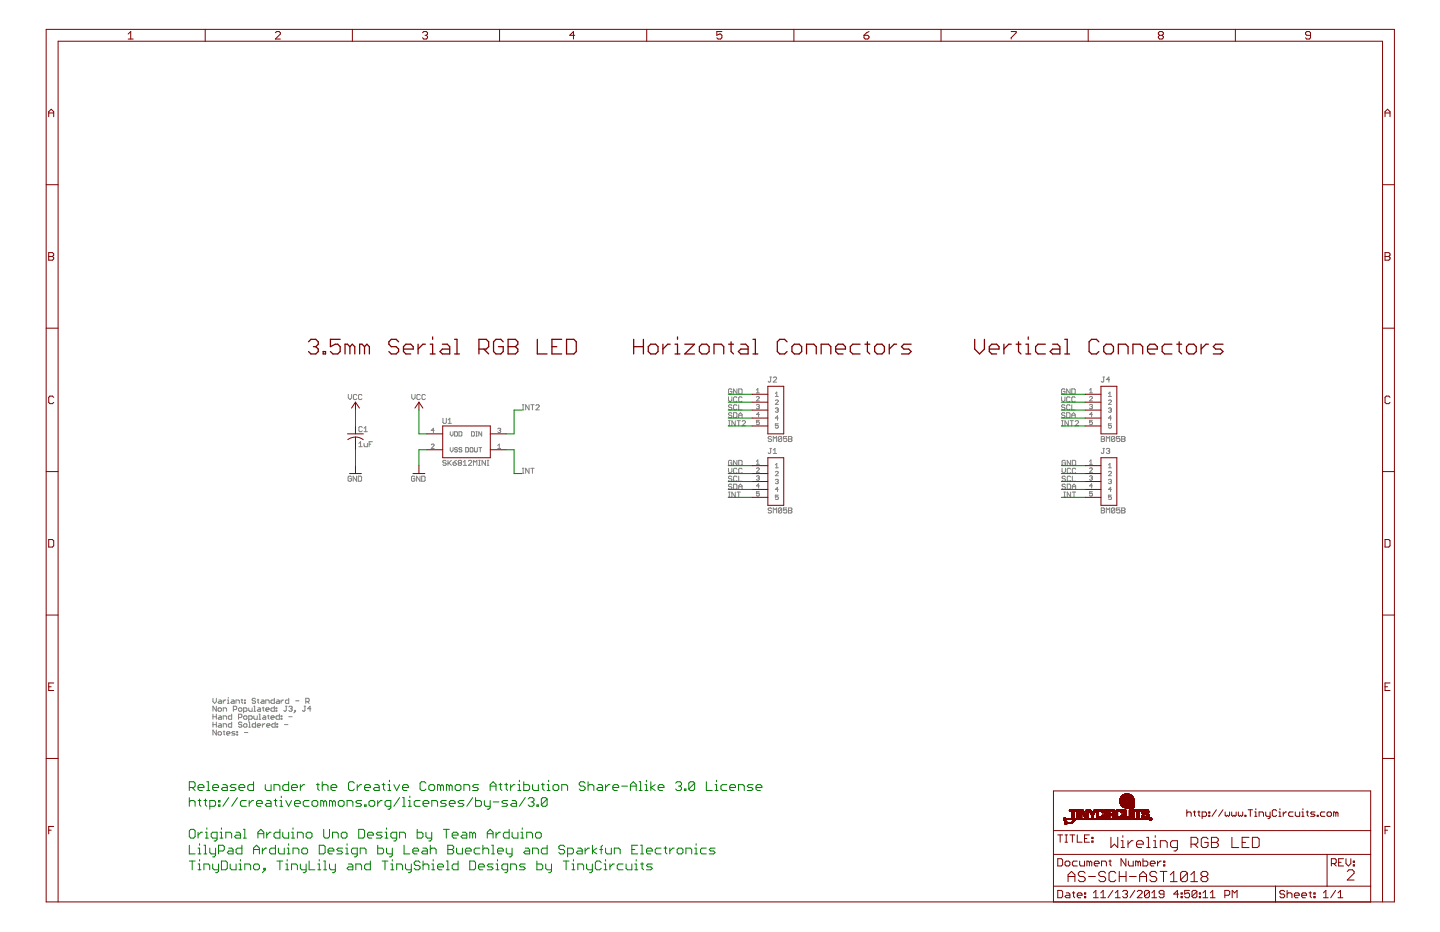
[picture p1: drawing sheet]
<svg xmlns="http://www.w3.org/2000/svg" width="432mm" height="279mm" viewBox="0 0 432 279" stroke-linecap="round" stroke-linejoin="round" font-family="sans-serif">
<g fill="none" stroke="#808080" stroke-width=".3">
<path d="M104.4 118.3v1l.5 .5 .6-.5v-1M107 118.5l-.3-.2h-.5l-.2 .2v1l.2 .3h.5l.3-.3M108.5 118.5l-.2-.2h-.5l-.3 .2v1l.3 .3h.5l.2-.3M123.5 118.3v1l.5 .5 .5-.5v-1M126 118.5l-.2-.2h-.5l-.3 .2v1l.3 .3h.5l.2-.3M127.6 118.5l-.3-.2h-.5l-.3 .2v1l.3 .3h.5l.3-.3M218.4 119v1l.5 .5 .6-.5v-1M219.5 116.8l-.3-.2h-.5l-.3 .2v1.1l.3 .2h.5l.3-.2v-.6h-.6M221 116.6v1.5l-1-1.5v1.5M221 119.2l-.3-.2h-.5l-.2 .2v1l.2 .3h.5l.3-.3M221.5 116.6h.8l.2 .2v1.1l-.2 .2h-.8zM222.5 119.2l-.2-.2h-.5l-.3 .2v1l.3 .3h.5l.2-.3"/>
<path d="M226.8 116.9l.4-.4v1.3M226.8 119.1l.2-.2 .7 .2-.9 1.1h.9M226.8 117.8h.9M230.8 113h.6M231.1 113v1.3l-.3 .3-.5-.3M231.9 113.3l.2-.3h.5l.3 .3v.2l-1 1.1h1M232.5 118l.4-.5v1.4M232.5 118.9h.9M318.3 119v1l.5 .5 .5-.5v-1M319.3 116.8l-.2-.2h-.5l-.3 .2v1.1l.3 .2h.5l.2-.2v-.6h-.5M320.9 116.6v1.5l-1.1-1.5v1.5M320.9 119.2l-.3-.2h-.5l-.3 .2v1l.3 .3h.5l.3-.3"/>
<path d="M321.4 116.6h.8l.2 .2v1.1l-.2 .2h-.8zM322.4 119.2l-.2-.2h-.6l-.2 .2v1l.2 .3h.6l.2-.3M326.7 117.8h.9M326.7 119.1l.2-.2 .7 .2-.9 1.1h.9M326.7 116.9l.4-.4v1.3M330.7 113h.5M331 113v1.3l-.3 .3-.5-.3M332.4 118.9h.9M332.4 118l.4-.5v1.4M332.8 113.8h-1.1l.8-.8v1.6M107.6 132.9l.5-.5v1.5M107.6 133.9h1"/>
<path d="M108.6 128.1l-.2-.2h-.5l-.3 .2v1.1l.3 .2h.5l.2-.2M109.2 132.9v.8l.2 .2h.8v-1M109.2 129.4h1M109.2 128.4l.5-.5v1.5M110.7 133.2h.5M111.7 132.4h-1v1.5M129.3 133.3l.2-.2 .7 .2-.9 1.2h.9M130.2 129h-.9l.7-.6v1.3M132.8 125.4v1.3l.3 .2h.5l.2-.2v-1.3M133.8 138.3l-.3-.3h-.5l-.2 .5 .2 .3h.5l.3 .5-.3 .2-.7-.2M134.3 138v1.5M134.4 126.9h1"/>
<path d="M134.4 125.9l.5-.5v1.5M134.6 138.8l.7 .7M135 129.4v.9l.4 .4 .5-.4v-.9M135 134.2v.8l.4 .5 .5-.5v-.8M135.3 138l-1 1M135.8 138.8h.8l.3 .5-.8 .2-.3-.2zM136.3 129.4h.7l.2 .2v.9l-.2 .2h-.7zM136.9 138l-1.1 .8M137.2 134.4l-.7-.2-.2 .4 .7 .2 .2 .5-.2 .2-.7-.2M137.6 129.4h.7l.2 .2v.9l-.2 .2h-.7zM137.6 138.8l-.2-.3 .2-.5h.6l.2 .3-.2 .5M137.6 138.8h.6"/>
<path d="M137.6 138.8l-.2 .2 .2 .5 .8-.2-.2-.5M138.5 134.4l-.7-.2-.2 .4 .7 .2 .2 .5-.2 .2-.7-.2M138.9 139.5h1M138.9 138.5l.5-.5v1.5M139.6 134.2h.7l.2 .2v.9l-.2 .2h-.7zM140.4 138.3l.3-.3h.5l.3 .3v.2l-1.1 1h1.1M141.2 134.2l.6 .2v.9l-.2 .2-.7-.2v-.9zM141.4 129.4h.6l.3 .2v.9l-.3 .2h-.6zM142 139.5v-1.5l.5 .5 .5-.5v1.5M142.3 134.2v1.1l.2 .2 .6-.2v-1.1M142.7 130.7h.4M142.7 129.4h.4"/>
<path d="M142.9 129.4v1.3M143.5 138h.5M143.5 139.5h.5M143.6 134.2h.8M143.8 138v1.5M144 134.2v1.3M144.4 129.4v1.3l-.8-1.3v1.3M145.6 138v1.5l-1.1-1.5v1.5M146.1 138h.5M146.1 139.5h.5M146.3 138v1.5M149.3 128.6l.6-.2 .2 .2-.2 .4"/>
<path d="M149.3 134.5h.8M149.3 133.6l.4-.5v1.4M149.7 129h.2M149.9 129l.2 .2-.2 .5-.6-.2M156.6 121.3h.5M156.6 122.9h.5M156.9 121.3v1.6M158.6 121.3v1.6l-1-1.6v1.6M159.2 121.3h1M159.7 121.3v1.6M160.7 121.6l.3-.3h.5l.2 .3v.3l-1 1h1M218.4 127.6h.5"/>
<path d="M218.4 126.1h.5M218.7 126.1v1.5M219.5 138.3l-.3-.3h-.5l-.3 .3v1l.3 .2 .8-.2v-.5h-.6M219.5 121.6l-.3-.3h-.5l-.3 .6 .3 .2h.5l.3 .5-.3 .3h-.5l-.3-.3M219.5 124l-.3-.3h-.5l-.3 .5 .3 .3h.5l.3 .5-.3 .2h-.5l-.3-.2M220 123.7h.7l.3 .3v1l-.3 .2h-.7zM220.5 126.1v1.5l-1-1.5v1.5M221 121.6l-.3-.3h-.5l-.2 .3v1l.2 .3h.5l.3-.3M221 138v1.5l-1-1.5v1.5M221 126.1h1M221.5 138h.8l.2 .3v1l-.2 .2h-.8zM221.5 121.3v1.6h1"/>
<path d="M221.5 125.2v-1l.5-.5 .5 .5v1M221.5 126.1v1.5M221.5 124.5h1M222.5 126.4l.3-.3h.5l.2 .3v.2l-1 1h1M226.8 138.3l.4-.4v1.3M226.8 139.2h.9M226.8 121.5l.7-.3 .2 .3-.2 .4M227.2 121.9h.3M227.5 121.9l.2 .2-.2 .5-.7-.3M227.7 126h-.9v.7l.7-.3 .2 .7-.2 .2-.7-.2M227.7 124.3h-.9l.7-.7v1.3M230.8 134.4h.6"/>
<path d="M231.1 134.4v1.3l-.3 .3-.5-.3M231.4 131.1l-.3-.2h-.5l-.3 .5 .3 .2h.5l.3 .5-.3 .3h-.5l-.3-.3M231.9 132.4v-1.5l.5 .5 .5-.5v1.5M231.9 136h1M231.9 134.9l.5-.5v1.6M232.5 120.1l.2-.2 .7 .2-.9 1.1h.9M232.5 122.5l.7-.2 .2 .2-.2 .4M232.5 139.4l.4-.5v1.4M232.9 122.9h.3M233.2 122.9l.2 .3-.2 .4-.7-.2M233.4 127h-.9v.7l.4-.2 .5 .2-.2 .7-.7-.3M233.4 125.3h-.9l.7-.6v1.3"/>
<path d="M234.4 131.1l-.3-.2h-.5l-.2 .2v1M234.4 131.1v1l-.3 .3h-.5l-.2-.3M234.4 131.1l-1 1M235.9 130.9h-1v.7l.5-.2 .5 .2v.5l-.2 .3h-.5l-.3-.3M236.5 130.9h.7l.3 .2-.3 .5 .3 .5-.3 .3h-.7zM236.5 131.6h.7M318.3 127.6h.5M318.3 126.1h.5M318.6 126.1v1.5M319.3 121.6l-.2-.3h-.5l-.3 .6 .3 .2h.5l.2 .5-.2 .3h-.5l-.3-.3M319.3 124l-.2-.3h-.5l-.3 .3 .3 .5h.5l.2 .2-.2 .5h-.5l-.3-.2M319.5 138.3l-.3-.3h-.5l-.2 .3v1l.7 .2 .3-.2v-.5h-.5"/>
<path d="M319.8 123.7h.8l.3 .3v1l-.3 .2h-.8zM320.4 126.1v1.5l-1.1-1.5v1.5M320.9 121.6l-.3-.3h-.5l-.3 .3v1l.3 .3h.5l.3-.3M320.9 126.1h1M321 138v1.5l-1-1.5v1.5M321.4 126.1v1.5M321.4 121.3v1.6h1M321.4 125.2v-1l.5-.5 .5 .5v1M321.4 124.5h1M321.5 138h.8l.3 .3v1l-.3 .2h-.8zM322.4 126.4l.3-.3h.5l.2 .3v.2l-1 1h1M326.7 139.2h.9"/>
<path d="M326.7 121.5l.6-.3 .3 .3-.3 .4M326.7 138.3l.4-.4v1.3M327.1 121.9h.2M327.3 121.9l.3 .2-.3 .5-.6-.3M327.6 126h-.9v.7l.4-.3 .5 .3-.3 .6-.6-.2M327.6 124.3h-.9l.6-.7v1.3M330.2 130.9h.8l.2 .2-.2 .5 .2 .5-.2 .3h-.8zM330.2 131.6h.8M330.7 134.4h.5M331 134.4v1.3l-.3 .3-.5-.3M331.7 132.4v-1.5l.6 .5 .5-.5v1.5M331.7 134.7l.3-.3h.5l.3 .3-.3 .5"/>
<path d="M332.3 135.2h.2M332.4 120.1l.2-.2 .7 .2-.9 1.1h.9M332.4 122.5l.6-.2 .3 .2-.3 .4M332.4 139.4l.4-.5v1.4M332.5 135.2l.3 .2-.3 .6h-.5l-.3-.3M332.8 122.9h.2M333 122.9l.3 .3-.3 .4-.6-.2M333.3 127h-.9v.7l.6-.2 .3 .6-.3 .3-.6-.3M333.3 125.3h-.9l.6-.6v1.3M334.3 131.1l-.3-.2h-.5l-.2 .2v1M334.3 131.1v1l-.3 .3h-.5l-.2-.3M334.3 131.1l-1 1"/>
<path d="M335.8 130.9h-1v.7l.5-.2 .5 .2v.5l-.2 .3h-.5l-.3-.3M336.3 130.9h.8l.3 .2-.3 .5 .3 .5-.3 .3h-.8zM336.3 131.6h.8M105.4 143l-.3-.3h-.5l-.2 .3v1l.2 .3h.5l.3-.3v-.5h-.5M106.9 142.7v1.6l-1-1.6v1.6M107.4 142.7h.8l.2 .3v1l-.2 .3h-.8zM124.4 143l-.3-.3h-.5l-.2 .3v1l.2 .3h.5l.3-.3v-.5h-.5M125.9 142.7v1.6l-1-1.6v1.6M126.4 142.7h.8l.3 .3v1l-.3 .3h-.8zM156.6 140.4h.5M156.6 141.9h.5M156.9 140.4v1.5"/>
<path d="M158.6 140.4v1.5l-1-1.5v1.5M159.2 140.4h1M159.7 140.4v1.5M218.4 140.4v1l.5 .5 .6-.5v-1M218.4 149h.5M218.4 147.5h.5M218.7 147.5v1.5M219.5 143l-.3-.3h-.5l-.3 .6 .3 .2h.5l.3 .5-.3 .3h-.5l-.3-.3M219.5 145.4l-.3-.3h-.5l-.3 .5 .3 .3h.5l.3 .5-.3 .3h-.5l-.3-.3M220 145.1h.7l.3 .3v1l-.3 .3h-.7zM220.5 147.5v1.5l-1-1.5v1.5M221 143l-.3-.3h-.5l-.2 .3v1l.2 .3h.5l.3-.3"/>
<path d="M221 140.6l-.3-.2h-.5l-.2 .2v1l.2 .3h.5l.3-.3M221 147.5h1M221.5 142.7v1.6h1M221.5 146.7v-1.1l.5-.5 .5 .5v1.1M221.5 147.5v1.5M221.5 145.9h1M222.5 140.6l-.2-.2h-.5l-.3 .2v1l.3 .3h.5l.2-.3M226.8 140.5l.2-.2 .7 .2-.9 1.1h.9M226.8 142.9l.7-.3 .2 .3-.2 .4M227.2 143.3h.3M227.5 143.3l.2 .2-.2 .5-.7-.3M227.7 147.4h-.9v.7l.7-.3 .2 .7-.2 .2-.7-.2"/>
<path d="M227.7 145.7h-.9l.7-.7v1.3M231.4 152.5l-.3-.2h-.5l-.3 .5 .3 .2h.5l.3 .5-.3 .3h-.5l-.3-.3M231.9 153.8v-1.5l.5 .5 .5-.5v1.5M232.5 141.5l.2-.2 .7 .2-.9 1.1h.9M232.5 143.9l.7-.2 .2 .2-.2 .5M232.5 140.3h.9M232.9 144.4h.3M233.2 144.4l.2 .2-.2 .4-.7-.2M233.4 148.4h-.9v.7l.4-.2 .5 .2-.2 .7-.7-.3M233.4 146.7h-.9l.7-.6v1.3M234.4 152.5l-.3-.2h-.5l-.2 .2v1M234.4 152.5v1l-.3 .3h-.5l-.2-.3"/>
<path d="M234.4 152.5l-1 1M235.9 152.3h-1v.7l.5-.2 .5 .2v.5l-.2 .3h-.5l-.3-.3M236.5 152.3h.7l.3 .2-.3 .5 .3 .5-.3 .3h-.7zM236.5 153h.7M318.5 140.4v1l.5 .5 .5-.5v-1M319 149h.5M319 147.5h.5M319.2 147.5v1.5M319.5 143l-.3-.3h-.5l-.2 .6 .2 .2h.5l.3 .5-.3 .3h-.5l-.2-.3M319.5 145.4l-.3-.3h-.5l-.2 .5 .2 .3h.5l.3 .5-.3 .3h-.5l-.2-.3M320 145.1h.8l.2 .3v1l-.2 .3h-.8zM321 143l-.2-.3h-.5l-.3 .3v1l.3 .3h.5l.2-.3"/>
<path d="M321 140.6l-.2-.2h-.5l-.3 .2v1l.3 .3h.5l.2-.3M321 147.5v1.5l-1-1.5v1.5M321.5 142.7v1.6h1.1M321.5 146.7v-1.1l.6-.5 .5 .5v1.1M321.5 145.9h1.1M321.5 147.5h1.1M322.1 147.5v1.5M322.6 140.6l-.3-.2h-.5l-.3 .2v1l.3 .3h.5l.3-.3M326.7 142.9l.6-.3 .3 .3-.3 .4M326.7 140.5l.2-.2 .7 .2-.9 1.1h.9M327.1 143.3h.2M327.3 143.3l.3 .2-.3 .5-.6-.3"/>
<path d="M327.6 145.7h-.9l.6-.7v1.3M327.6 147.4h-.9v.7l.4-.3 .5 .3-.3 .6-.6-.2M330.2 152.3h.8l.2 .2-.2 .5 .2 .5-.2 .3h-.8zM330.2 153h.8M331.7 153.8v-1.5l.6 .5 .5-.5v1.5M332.4 141.5l.2-.2 .7 .2-.9 1.1h.9M332.4 143.9l.6-.2 .3 .2-.3 .5M332.4 140.3h.9M332.8 144.4h.2M333 144.4l.3 .2-.3 .4-.6-.2M333.3 148.4h-.9v.7l.6-.2 .3 .6-.3 .3-.6-.3M333.3 146.7h-.9l.6-.6v1.3"/>
<path d="M334.3 152.5l-.3-.2h-.5l-.2 .2v1M334.3 152.5v1l-.3 .3h-.5l-.2-.3M334.3 152.5l-1 1M335.8 152.3h-1v.7l.5-.2 .5 .2v.5l-.2 .3h-.5l-.3-.3M336.3 152.3h.8l.3 .2-.3 .5 .3 .5-.3 .3h-.8zM336.3 153h.8M63.9 209.3v1.1l.5 .5 .5-.5v-1.1M63.9 214.1v1.5M63.9 216.5v1.5M63.9 214.9h1M63.9 217.2h1M64.9 211.7v1.5l-1-1.5v1.5"/>
<path d="M64.9 218.8v1.6l-1-1.6v1.6M64.9 214.1v1.5M64.9 216.5v1.5M65.4 212.5l.2-.3h.5l.3 .3v.5l-.3 .2h-.5l-.2-.2zM65.6 209.8h.5l.3 .3v.8h-.8l-.2-.3 .2-.2h.8M65.6 214.6h.5l.3 .3v.7h-.8l-.2-.2 .2-.3h.8M65.6 217h.5l.3 .2v.8h-.8l-.2-.3 .2-.2h.8M65.6 219.4h.5l.3 .2v.5l-.3 .3h-.5l-.2-.3v-.5zM66.9 213.2v-1h.8l.2 .3v.7M66.9 209.8v1.1M66.9 215.6v-1h.8l.2 .3v.7M66.9 218v-1h.8l.2 .2v.8"/>
<path d="M66.9 219.4h.5M67.2 219.1v1l.2 .3M67.7 209.8l-.8 .6M67.9 219.9h1.1l-.3-.5h-.5l-.3 .2v.5l.3 .3h.5M68.2 209.8h.3v1.1M68.2 210.9h.5M68.5 209.1v.2M69.5 214.1v1.5h-.8l-.2-.2v-.5l.2-.3h.8M69.5 216.5v1.5h-.8l-.2-.3v-.5l.2-.2h.8M69.5 209.8h.5l.2 .3v.8h-.7l-.3-.3 .3-.2h.7M70 212.7h.7l.3-.2v-.5l-.3-.3h-.7v1.5M70.5 219.4h-.8l-.2 .2 .2 .3h.5l.3 .2-.3 .3h-.7"/>
<path d="M70.8 210.9v-1.1h.7l.3 .3v.8M71 219.4h.3v.2h-.3zM71.5 212.5l.3-.3h.5l.2 .3v.5l-.2 .2h-.5l-.3-.2zM71.5 215.1h.8l.2-.2v-.5l-.2-.3h-.8v1.5M72.3 209.8h.5M72.5 209.6v1l.3 .3M72.5 216.7l-.2-.2h-.5l-.3 .5 .3 .2h.5l.2 .5-.2 .3h-.5l-.3-.3M73 213.2h.8l.3-.2v-.5l-.3-.3h-.8v1.5M73 214.9l.3-.3h.5l.3 .3v.5l-.3 .2h-.5l-.3-.2zM73.3 217h.5l.3 .2v.5l-.3 .3h-.5l-.3-.3v-.5zM73.3 209.8h.3v.3h-.3zM73.3 210.6h.3v.3h-.3z"/>
<path d="M73.3 219.6h1M74.6 212.2v.8l.2 .2h.8v-1M74.6 215.6h.8l.2-.2v-.5l-.2-.3h-.8v1.5M74.6 218h.5M74.6 216.5h.2v1.5M76.1 213.2h.5M76.1 211.7h.3v1.5M76.1 214.6v.8l.3 .2h.7v-1M76.6 209.6l-.2-.3h-.5l-.3 .3 .3 .5h.5l.2 .3-.2 .5h-.5l-.3-.3M76.6 216.5v1.5h-.7l-.3-.3v-.5l.3-.2h.7M77.1 217.5h1l-.2-.5h-.5l-.3 .2v.5l.3 .3h.5M77.1 209.8h.5"/>
<path d="M77.4 212.2h.5l.2 .3v.7h-.7l-.3-.2 .3-.3h.7M77.4 209.6v1l.2 .3M77.7 215.6h.5M77.7 214.1h.2v1.5M78.4 209.8h.5l.3 .3v.8h-.8l-.2-.3 .2-.2h.8M78.7 212.2h.5M78.7 217v1M78.9 212v1l.3 .2M78.9 214.6h.5l.3 .3v.7h-.8l-.2-.2 .2-.3h.8M79.4 217l-.7 .5M79.7 212.7h1l-.2-.5h-.6l-.2 .3v.5l.2 .2h.6M79.7 210.9v-1.1h.8l.2 .3v.8"/>
<path d="M79.9 217.5h1.1l-.3-.5h-.5l-.3 .2v.5l.3 .3h.5M80.2 214.6h.5M80.5 214.4v1l.2 .2M81.2 215.1h1.1l-.3-.5h-.5l-.3 .3v.5l.3 .2h.5M82.3 211.7v1.5h-.8l-.3-.2v-.5l.3-.3h.8M82.3 209.3v1.6h-.8l-.3-.3v-.5l.3-.3h.8M82.5 216.5v1.5h-.8l-.2-.3v-.5l.2-.2h.8M82.8 213h.2v.2h-.2zM82.8 212.2h.2v.3h-.2zM83 217h.3v.2h-.3zM83 217.7h.3v.3h-.3zM83 209.8h.5l.3 .3v.8h-.8l-.2-.3 .2-.2h.8"/>
<path d="M83.8 214.1v1.5h-.8l-.2-.2v-.5l.2-.3h.8M84.3 214.6h.2v.3h-.2zM84.3 215.4h.2v.2h-.2zM84.3 209.8v1.1M85 209.8l-.7 .6M85.3 217.2h1M85.6 211.7h.5M85.8 211.7v1.3l-.2 .2-.5-.2M86.6 212l.2-.3h.6l.2 .3-.2 .5M86.6 214.9h1M86.6 209.3v1.6h-.8l-.2-.3v-.5l.2-.3h.8M87.1 212.5h.3"/>
<path d="M87.4 212.5l.2 .2-.2 .5h-.6l-.2-.2M88.4 213h.2v.2h-.2zM88.6 213.2l-.5 .5M88.6 210.1h1.1M91.2 211.7h.5M91.4 211.7v1.3l-.2 .2-.5-.2M91.7 210.4h.8l.2-.3v-.5l-.2-.3h-.8v1.6M92.2 210.4l.5 .5M93.2 212.5h-1l.8-.8v1.5M71 220.1h.3v.3h-.3z"/>
</g>
<g fill="none" stroke="#800000" stroke-width=".3">
<path d="M13.8 8.8h404.3v261.6h-404.3zM38.4 10.2l.8-.7v2.2M38.4 11.7h1.5M61.5 8.8v3.6M82.6 9.8l.4-.3h.7l.4 .3v.4l-1.5 1.5h1.5M105.7 8.8v3.6M126.7 9.8l.4-.3h.7l.4 .3v.4l-.4 .4M127.4 10.6h.4M127.8 10.6l.4 .4v.3l-.4 .4h-.7l-.4-.4M149.8 8.8v3.6M172.3 10.6h-1.5l1.2-1.1v2.2M193.9 8.8v3.6"/>
<path d="M216.5 9.5h-1.6v1.1l.8-.4h.4l.4 .4v.7l-.4 .4h-.8l-.4-.4M238.1 8.8v3.6M259.1 10.6h1.1l.4 .4v.3l-.4 .4h-.7l-.4-.4zM260.6 9.5l-.8 .3-.7 .8M282.2 8.8v3.6M303.2 9.5h1.5v.3l-1.5 1.5v.4M326.3 8.8v3.6M347.7 10.6l-.4 .4v.3l.4 .4h.8l.3-.4v-.3l-.3-.4M347.7 10.6l-.4-.4v-.4l.4-.3h.8l.3 .3v.4l-.3 .4M347.7 10.6h.8M370.4 8.8v3.6M393 10.6h-1.2l-.3-.4v-.4l.3-.3h.8l.4 .3v1.5l-.4 .4h-.8l-.3-.4"/>
<path d="M14.6 35v-1.5l.7-.8 .8 .8v1.5M14.6 33.9h1.5M415.3 33.9h1.5M415.3 35v-1.5l.8-.8 .7 .8v1.5M13.8 55.4h3.6M414.6 55.4h3.5M14.6 75.7h1.1l.4 .4v.4l-.4 .4 .4 .3v.4l-.4 .4h-1.1zM14.6 76.9h1.1M415.3 75.7h1.2l.3 .4v.4l-.3 .4 .3 .3v.4l-.3 .4h-1.2zM415.3 76.9h1.2M13.8 98.4h3.6M414.6 98.4h3.5"/>
<path d="M16.1 119.1l-.4-.4h-.7l-.4 .4v1.5l.4 .4h.7l.4-.4M225.5 118.2h4.8M230.3 115.8h4.7v14.3h-4.7zM325.4 118.2h4.7M330.1 115.8h4.8v14.3h-4.8zM416.8 119.1l-.3-.4h-.8l-.4 .4v1.5l.4 .4h.8l.3-.4M104.2 130.1h4.8M106.6 131l1 .1 1.3 .7M106.6 131l-1.5 .3-.8 .5M106.6 120.6v2.3M106.6 127.7v2.4M106.6 131v3.8"/>
<path d="M106.6 139.6v2.4M106.6 120.6l1.2 1.7M106.6 120.6l-1.2 1.7M125.6 120.6l1.2 1.7M125.6 120.6l-1.2 1.7M125.6 120.6v2.3M125.6 139.6v2.4M128 130.1h4.8M128 134.8h4.8M132.8 127.7h14.2v9.5h-14.2zM147 130.1h4.8M147 134.8h4.8"/>
<path d="M225.5 139.6h4.8M225.5 127.7h4.8M225.5 120.6h4.8M225.5 122.9h4.8M225.5 125.3h4.8M230.3 137.2h4.7v14.3h-4.7zM325.4 139.6h4.7M325.4 127.7h4.7M325.4 120.6h4.7M325.4 122.9h4.7M325.4 125.3h4.7M330.1 137.2h4.8v14.3h-4.8z"/>
<path d="M13.8 141.4h3.6M104.8 142h3.6M123.8 142h3.6M225.5 142h4.8M225.5 144.4h4.8M225.5 146.7h4.8M225.5 149.1h4.8M325.4 142h4.7M325.4 144.4h4.7M325.4 146.7h4.7M325.4 149.1h4.7M414.6 141.4h3.5"/>
<path d="M14.6 161.8h1.1l.4 .3v1.5l-.4 .4h-1.1zM415.3 161.8h1.2l.3 .3v1.5l-.3 .4h-1.2zM13.8 184.4h3.6M414.6 184.4h3.5M14.6 205.9h.7M16.1 204.7h-1.5v2.3h1.5M415.3 205.9h.8M416.8 204.7h-1.5v2.3h1.5M13.8 227.4h3.6M335.8 239.8h3.3M335.8 239.6l3.3 .1M335.9 239.6h3.2"/>
<path d="M335.9 239.5h3.1M335.9 239.5h3M335.9 239.4h2.9M335.9 239.3h2.8M336 239.2h2.7M336 239.2h2.6M336 239.1h2.5M336.1 239h2M336.1 239h1.9M336.2 238.8h1.7M336.3 238.8h1.6M336.3 238.7h1.6"/>
<path d="M336.4 238.6h1.5M336.8 238.3h2.3M336.9 238.3h2.1M337 238.2h1.9M337.2 238.1h1.5M337.7 238h.6M337.7 239.9l-1.9 .1M337.8 239.9h-2M337.9 240h.1M337.9 238.5l-1.4 .1M337.9 238.4l-1.3 .1M338 238.7h.4"/>
<path d="M338 238.6h.4M338 238.4h-1.4M338.1 239.9h1.1M338.1 238.8h.2M338.1 238.6h.2M338.2 239.9h1M338.4 238.4h.8M338.5 238.4l.8 .1M338.5 238.5l.9 .1M338.6 238.8h1M338.6 238.9l1.1 .1M338.6 238.7h.9"/>
<path d="M338.6 238.6h.8M338.7 239h1M338.7 239l1.1 .1M338.8 239.1l1.1 .1M338.9 239.2h1M339 239.3h.9M339 239.3l.9 .1M339.1 239.4h.9M339.2 239.8h-3.4M339.2 239.5h.8M339.3 239.6h.7M339.3 239.6l.7 .1"/>
<path d="M339.3 239.9h.8M339.3 239.8h.7M339.3 239.7h.7M414.6 227.4h3.5M14.6 248.9h.7M16.1 247.8h-1.5v2.2M315.9 256.1h95.1M315.9 249h95.1M317.2 257.4h1.1l.3 .4v1.4l-.3 .4h-1.1zM317.2 250.3h1.4M317.9 250.3v2.2M318.9 245.6l.2 .1"/>
<path d="M318.9 245.6h.2M318.9 245.7h.3M318.9 245.8h.7M319 245.3h.6M319 245.9h.6M319.1 245.9h.4M319.1 245.5h-.2M319.2 245.2h.2M319.2 245.4l-.3 .1M319.3 246.8l.3 .1M319.3 246.8h.2M319.3 246.7h.1"/>
<path d="M319.3 246.5h.7M319.3 246.9h.6M319.3 245.4l.4 .1M319.3 246.4h.6M319.4 258.5l.3-.4h.8l.3 .4v.7l-.3 .4h-.8l-.3-.4zM319.4 250.3h.7M319.4 252.5h.7M319.4 247h.5M319.4 246.4h.4M319.4 247.1h.4M319.4 245.5h25.4M319.5 246.6h-.2"/>
<path d="M319.5 245.7h25.3M319.5 245.6h25.3M319.6 246.5l-.3 .1M319.6 245.4h-.7M319.7 246.5l.3 .1M319.7 245.7h-.3M319.7 250.3v2.2M319.8 246.6h1.8M320 246.8l-.3 .1M320.7 243.1h2M320.7 243h2M320.7 242.9h2"/>
<path d="M320.7 242.8h2M320.7 243.2h2M320.7 242.8h1.9M320.8 250.3h1.5M321.4 243.2h.6M321.4 243.4h.6M321.4 244.7h.6M321.4 243.8h.6M321.4 244.4h.6M321.4 244.1h.6M321.4 246.8h-1.6M321.4 245.2h.6"/>
<path d="M321.4 245.1h.6M321.4 245h.6M321.4 244.9h.6M321.4 244.8h.6M321.4 244.6h.6M321.4 244.5h.6M321.4 244.3h.6M321.4 244.2h.6M321.4 244h.6M321.4 243.9h.6M321.4 243.7h.6M321.4 243.6h.6"/>
<path d="M321.4 243.5h.6M321.4 243.3h.6M321.5 246.7h-1.7M321.6 250.3v2.2M321.7 246.5l-.4 .1M321.7 246.5h-.3M321.8 246.4h-.3M321.9 246.3l-.3 .1M321.9 245.3h-.4M322 246.2l-.4 .1M322 246.2h-.3M322.1 246.1h-.3"/>
<path d="M322.2 246l-.3 .1M322.3 245.9l-.4 .1M322.3 245.9h-.3M322.4 245.8h-.3M322.5 245.7h-.3M322.9 243.4h.5M322.9 244.7h.5M322.9 243.8h.5M322.9 244.4h.5M322.9 244.1h.5M322.9 245.2h.5M322.9 245.1h.5"/>
<path d="M322.9 245h.5M322.9 244.9h.5M322.9 244.8h.5M322.9 244.6h.5M322.9 244.5h.5M322.9 244.3h.5M322.9 244.2h.5M322.9 244h.5M322.9 243.9h.5M322.9 243.7h.5M322.9 243.6h.5M322.9 243.5h.5"/>
<path d="M322.9 243.3h.5M322.9 243.2h.5M322.9 243.1h.5M322.9 243h.5M322.9 242.9h.5M322.9 242.8h.5M322.9 245.3h.5M323 242.8h.3M323 250.3v2.2h1.5M323 258.1h-1.1l-.3 .4v.7l.3 .4h1.1M323.7 258.1v1.1l.4 .4h1.1v-1.5M323.8 242.9h1"/>
<path d="M323.8 243.4h.5M323.8 244.7h.5M323.8 243.8h.5M323.8 244.4h.5M323.8 244.1h.5M323.8 245.2h.5M323.8 245.1h.5M323.8 245h.5M323.8 244.9h.5M323.8 244.8h.5M323.8 244.6h.5M323.8 244.5h.5"/>
<path d="M323.8 244.3h.5M323.8 244.2h.5M323.8 244h.5M323.8 243.9h.5M323.8 243.7h.5M323.8 243.6h.5M323.8 243.5h.5M323.8 243.4h1.2M323.8 243.2l1.2 .1M323.8 243.2h1.1M323.8 243.1h1.1M323.8 243l1 .1"/>
<path d="M323.8 242.9l1 .1M323.8 242.8h.9M323.9 245.3h.4M323.9 242.8h.7M324.4 243.4h.6M324.4 243.5h.7M324.5 243.5h.6M324.5 243.6l.6 .1M324.6 243.7h.6M324.6 243.8h.6M324.6 243.8l.6 .1M324.7 243.9l.6 .1"/>
<path d="M324.7 244h.6M324.8 244.1h.6M324.8 244.1l.6 .1M324.8 244.2l.6 .1M324.9 244.3h.6M324.9 244.4h.6M325 244.4h.5M325 244.5h.6M325 244.6h.6M325.1 244.7h.5M325.1 244.7h1.1M325.1 244.8h1.1"/>
<path d="M325.2 244.9h1M325.2 251.4h.7M325.2 245h1M325.3 245h.9M325.3 245.2h.9M325.3 245.1h.9M325.4 245.3h.8M325.7 243.4h.5M325.7 244.7h.5M325.7 243.3h.5M325.7 243.2h.5M325.7 243.1h.5"/>
<path d="M325.7 243h.5M325.7 242.9h.5M325.7 242.8h.5M325.8 243.8h.4M325.8 244.4h.4M325.8 244.1h.4M325.8 244.6h.4M325.8 244.5h.4M325.8 244.3h.4M325.8 244.2h.4M325.8 244h.4M325.8 243.9h.4"/>
<path d="M325.8 243.7h.4M325.8 243.6h.4M325.8 243.5h.4M325.8 242.8h.4M326.5 242.8h.5M326.5 242.9h.5M326.5 242.8h.4M326.5 242.9l.6 .1M326.5 243h.6M326.6 243.1h.6M326.6 243.2h.6M326.7 250.3h-1.5v2.2h1.5"/>
<path d="M326.7 258.5l-.4-.4h-.4v1.5M326.7 258.5l.3-.4 .4 .4v1.1M326.7 258.5v1.1M326.7 243.2l.6 .1M326.7 243.3l.6 .1M326.8 243.4h.6M326.8 243.5h.6M326.9 243.5l.5 .1M326.9 243.6h.6M326.9 243.7h.6M327 243.8h1.2M327 243.8h1.1"/>
<path d="M327 243.9h1.1M327.1 244h.9M327.2 244.1h.8M327.2 244.2h.7M327.3 244.3h.6M327.3 244.7h.5M327.3 244.4h.5M327.3 245.1h.5M327.3 245h.5M327.3 244.9h.5M327.3 244.8h.5M327.3 244.6h.5"/>
<path d="M327.3 244.5h.5M327.3 245.3h.5M327.4 251h.4v.4h-.4zM327.4 252.1h.4v.4h-.4zM327.6 243.7h.6M327.8 245.2h-.5M327.9 244.1l-.7 .1M328.1 258.9h1.5v-.4l-.4-.4h-.7l-.4 .4v.7l.4 .4h.7M328.1 242.8h.6M328.2 242.8h.5M328.2 243.6l-.5 .1M328.3 243.5l-.6 .1"/>
<path d="M328.3 243.5h-.6M328.4 243.4h-.6M328.5 243.2l-.6 .1M328.5 243.2h-.6M328.6 243.1h-.6M328.6 243h-.6M328.7 243h-.7M328.7 242.9h-.6M328.8 243.8h.6M328.8 244.4h.6M328.8 244.1h.6M328.8 244.6h.6"/>
<path d="M328.8 244.5h.6M328.8 244.3h.6M328.8 244.2h.6M328.8 244h.6M328.8 243.9h.6M328.8 243.7h.6M328.8 243.6h.6M328.8 243.5h.6M328.9 244.7l.6 .1M328.9 244.8l.7 .1M328.9 244.7h.5M328.9 244.9h2.1"/>
<path d="M328.9 245h2M328.9 243.1h2M329 245h1.9M329 243.1h1.9M329 245.1h1.9M329 243h1.9M329.1 245.2h1.7M329.1 242.9h1.7M329.2 245.3h1.5M329.2 242.8h1.5M329.4 242.8h1.2M329.4 243.4h-.6"/>
<path d="M329.4 245.3h1.1M329.4 243.3l-.5 .1M329.6 243.2l-.7 .1M329.6 242.7h.7M330.3 259.6v-1.5h1.1l.4 .4v1.1M330.3 244.9h.7M330.3 243.2l.7 .1M330.4 243.3l.6 .1M330.5 243.4h.5M330.5 244.7h.5M330.5 243.5h.5M330.5 244.4h.5"/>
<path d="M330.5 244.6h.5M330.5 244.5h.5M330.5 243.6h.5M330.9 243.2h-2M331 244.7l-.6 .1M331.3 243.4h.5M331.3 244.7h.5M331.3 243.8h.5M331.3 244.4h.5M331.3 244.1h.5M331.3 245.2h.5M331.3 245.1h.5"/>
<path d="M331.3 245h.5M331.3 244.9h.5M331.3 244.8h.5M331.3 244.6h.5M331.3 244.5h.5M331.3 244.3h.5M331.3 244.2h.5M331.3 244h.5M331.3 243.9h.5M331.3 243.7h.5M331.3 243.6h.5M331.3 243.5h.5"/>
<path d="M331.3 243.3h.5M331.3 243.2h.5M331.3 243.1h.5M331.3 243h.5M331.3 242.9h.5M331.3 242.8h.5M331.3 242.8h.4M331.3 245.3h.4M331.8 245.3h-.5M332.2 243.4h.5M332.2 244.7h.5M332.2 243.8h.5"/>
<path d="M332.2 244.4h2M332.2 245.2h.5M332.2 245.1h.5M332.2 245h.5M332.2 244.9h.5M332.2 244.8h.5M332.2 244.6h.5M332.2 244.5h2.1M332.2 244.4l2 .1M332.2 244.3h1.9M332.2 244h.6M332.2 243.9h.5"/>
<path d="M332.2 243.7h.5M332.2 243.6h.5M332.2 243.5h.5M332.2 243.3l.5 .1M332.2 243.3h2.1M332.2 243.1h2.1M332.2 243h2M332.2 242.9l2 .1M332.2 242.9h1.9M332.2 242.8h1.8M332.2 245.3h.5M332.2 242.8h1.6"/>
<path d="M332.3 245.3h.4M332.5 258.1h.7M332.9 257.8v1.4l.3 .4M333.1 251v3.1l1.1-1 1 1v-3.1M333.7 244.6h.6M333.7 244.7h.6M333.7 243.3l.6 .1M333.8 244.7h.5M333.8 243.4h.5M333.8 245.3h.5M333.8 245.2h.5M333.8 245.1h.5"/>
<path d="M333.8 245h.5M333.8 244.9h.5M333.8 244.8h.5M333.8 243.6h.5M333.8 243.5h.5M333.8 245.3h.4M334.1 244.2h-1.9M334.2 244.1l-2 .1M334.2 244.1h-2M334.3 244h-.8M334.3 243.2h-2.1M334.3 243.9h-.6"/>
<path d="M334.3 243.8l-.6 .1M334.3 243.8h-.5M334.3 243.7h-.5M334.3 243.5h-.5M334.6 243.8h.5M334.6 244.4h.5M334.6 244.1h.5M334.6 244.5h.5M334.6 244.3h.5M334.6 244.2h.5M334.6 244h.5M334.6 243.9h.5"/>
<path d="M334.6 243.7h.5M334.6 243.6h.5M334.6 243.4h.5M334.6 244.7h.5M334.6 244.6h.5M334.6 243.5h.5M334.6 244.7l.6 .1M334.6 244.8l.7 .1M334.6 245h2.1M334.6 244.9h2.1M334.6 243.2h2.1M334.6 243.1h2.1"/>
<path d="M334.7 243.1h1.9M334.8 245.1h1.8M334.8 243h1.8M334.8 245.2h1.7M334.8 242.9h1.7M334.9 245.3h1.5M334.9 242.8h1.6M335.1 242.8h1.2M335.1 245.3h1.1M335.2 243.3l-.6 .1M335.3 243.2l-.7 .1M335.3 242.7h.8"/>
<path d="M335.8 240.4h.5M335.8 240.3h1.9M335.8 240.2h1.9M335.8 240.1h1.9M335.8 240h1.9M335.8 240.6h.5M335.8 240.5h.5M335.9 240.7h.4M335.9 240.8l1.3 .1M335.9 240.8h.5M335.9 240.9l1.4 .1M336 241h1.5"/>
<path d="M336 241.1h1.7M336 241.1l1.9 .1M336 244.9h.7M336 243.2l.7 .1M336.1 241.2l1.9 .1M336.1 241.3h2M336.1 244.8h.6M336.2 243.4h.5M336.2 243.5h.5M336.2 243.3l.5 .1M336.2 241.4h1.9M336.2 252h.5v2.1"/>
<path d="M336.2 254.1h1M336.2 244.7h.5M336.2 244.6h.5M336.2 243.6h.5M336.2 244.5h.5M336.2 244.4h.5M336.2 241.4l2 .1M336.3 241.5l2 .1M336.3 240.5h-.5M336.4 241.6h2M336.4 240.3h-.6M336.4 240.5h.3"/>
<path d="M336.4 241.7h2.1M336.4 240.6h.3M336.5 240.4h.1M336.5 241.7l2 .1M336.5 240.7h.1M336.6 241.8l2 .1M336.7 245h-2M336.7 240.8h.2M336.7 250.5v.5M336.7 241.9h2M336.7 240.3l1.1 .1M336.8 240.4h1.3"/>
<path d="M336.8 240.5h1.4M336.8 242h2M336.8 240.5l1.5 .1M336.9 240.6l1.4 .1M337 242l1.8 .1M337 243.4h.6M337 244.7l.6 .1M337 243.8h.6M337 244.4h.6M337 244.1h.6M337 244.9h2.2M337 244.8l.8 .1"/>
<path d="M337 244.7h.6M337 244.5h.6M337 244.3h.6M337 244.2h.6M337 244h.6M337 243.9h.6M337 243.7h.6M337 243.6h.6M337 243.5h.6M337 243.3h.6M337 243.2h.6M337 243.1h.6"/>
<path d="M337 243h.6M337 242.9h.6M337 242.8h.6M337.1 242.8h.4M337.1 245h2M337.1 240.7h1.3M337.1 242.1l1.8 .1M337.2 245.1h1.8M337.3 245.2h1.7M337.3 245.3h1.6M337.3 240.8h1.2M337.4 242.2h1.5"/>
<path d="M337.4 240.8l1.2 .1M337.6 244.6h-.6M337.6 245.3h1M337.6 257.4v2.2l-1.5-2.2v2.2M337.6 240.9l1.1 .1M337.8 240.1h.3M337.8 240.2h.3M337.8 241h1M337.9 240.2h.1M338 241.1h.8M338.1 241.1l.8 .1M338.2 241.2l.8 .1"/>
<path d="M338.2 240.2h.9M338.2 240h1M338.2 240.1h1M338.2 252v2.1M338.2 241.3h.8M338.2 240.3h.9M338.3 241.4h.8M338.3 240.4h.8M338.3 258.1v1.1l.4 .4h1.1v-1.5M338.4 240.5h.7M338.4 241.4l.8 .1M338.5 241.5l.8 .1"/>
<path d="M338.5 240.5h.6M338.5 240.6h.6M338.6 241.6h.7M338.6 240.7h.6M338.6 244.7h.6M338.6 241.7h.8M338.7 243.4h.5M338.7 243.8h.5M338.7 244.4h.5M338.7 244.1h.5M338.7 244.6h.5M338.7 244.5h.5"/>
<path d="M338.7 244.3h.5M338.7 244.2h.5M338.7 244h.5M338.7 243.9h.5M338.7 243.7h.5M338.7 243.6h.5M338.7 243.5h.5M338.7 243.3h.5M338.7 243.2h.5M338.7 243.1h.5M338.7 243h.5M338.7 242.9h.5"/>
<path d="M338.7 242.8h.5M338.7 241.7l.8 .1M338.7 240.8h.6M338.8 241.8l.8 .1M338.8 240.8l.5 .1M338.9 241.9h.7M338.9 240.9l.5 .1M338.9 242h.8M338.9 241h.6M339 242l.8 .1M339 241.1h.6M339.1 242.1h.8"/>
<path d="M339.1 241.1l.5 .1M339.2 242.2h.7M339.2 241.2l.5 .1M339.2 240.2h-1M339.2 244.8l-.8 .1M339.2 244.7l-.6 .1M339.2 241.3h.6M339.3 241.4h.6M339.3 240.6h.8M339.3 240.5h.8M339.3 240.4h.8M339.3 240.3h.8"/>
<path d="M339.3 240.2h.8M339.3 240.1h.8M339.3 240h.8M339.4 241.4l.6 .1M339.4 240.7h.7M339.4 241.5l.6 .1M339.4 240.8h.7M339.5 241.6h.6M339.5 240.8h.6M339.6 243.4h.5M339.6 244.7h.5M339.6 243.8h.5"/>
<path d="M339.6 244.4h.5M339.6 244.1h.5M339.6 245.3h.5M339.6 245.2h.5M339.6 245.1h.5M339.6 245h.5M339.6 244.9h.5M339.6 244.8h.5M339.6 244.6h.5M339.6 244.5h.5M339.6 244.3h.5M339.6 244.2h.5"/>
<path d="M339.6 244h.5M339.6 243.9h.5M339.6 243.7h.5M339.6 243.6h.5M339.6 243.5h.5M339.6 243.3h.5M339.6 243.2h.5M339.6 243.1h.5M339.6 243h.5M339.6 242.9h.5M339.6 242.8h.5M339.6 241.7h.5"/>
<path d="M339.6 240.9h.5M339.6 245.3h.4M339.7 241.7h.4M339.7 241h.4M339.7 241.8h.4M339.7 241.1h.4M339.8 252h-.5l-1.1 1.1M339.8 241.1h.3M339.8 241.9h.3M339.9 242h.2M339.9 241.2h.2M339.9 241.3h.2"/>
<path d="M340 242.1h.1M340.3 243.1h2M340.3 243h2M340.3 242.9h2M340.3 242.8h2M340.3 243.2h2M340.4 242.8h1.9M340.4 243.2h1.2M340.8 253.1h2v-.6l-.5-.5h-1l-.5 .5v1.1l.5 .5h1M341 243.4h.6M341 244.7h.6M341 243.8h.6"/>
<path d="M341 244.4h.6M341 244.1h.6M341 245.2h.6M341 245.1h.6M341 245h.6M341 244.9h.6M341 244.8h.6M341 244.6h.6M341 244.5h.6M341 244.3h.6M341 244.2h.6M341 244h.6"/>
<path d="M341 243.9h.6M341 243.7h.6M341 243.6h.6M341 243.5h.6M341 243.3h.6M341.1 245.3h.4M341.3 258.5l-.4-.4h-.4v1.5M341.3 258.5v1.1M341.3 258.5l.3-.4 .4 .4v1.1M341.6 245.3h-.5M341.7 243.2h.6M342.4 244.7h.6"/>
<path d="M342.4 244.8l.6 .1M342.4 244.6h.6M342.4 244.5h.6M342.4 243.4h.6M342.4 244.9h2.1M342.4 243.6h.6M342.4 243.5h.6M342.4 243.3h.6M342.5 245h2M342.5 244.5h.4M342.5 243.7h.6M342.5 243.8h1.4"/>
<path d="M342.5 245h1.9M342.5 243.1h1.9M342.5 245.1h1.9M342.5 243.9l1.9 .1M342.5 243.8l1.7 .1M342.5 243h1.9M342.6 244h1.8M342.6 245.2h1.7M342.6 242.9h1.7M342.6 244.1h1.9M342.7 245.3h1.5M342.7 242.8h1.5"/>
<path d="M342.7 257.4v2.2h1.1l.4-.4v-.7l-.4-.4h-1.1M342.8 244.1l1.7 .1M342.8 242.8h1.3M342.9 245.3h1.1M342.9 244.2h1.6M343.1 243.2l-.7 .1M343.1 242.7h.8M343.2 243.2h-.7M343.8 243.2h.7M343.8 244.3h.7M343.9 254.1h1M343.9 251h.5v3.1"/>
<path d="M343.9 244.9h.6M343.9 243.2h.6M343.9 243.4h.6M343.9 243.3h.6M344 244.4h.5M344 244.7h.5M344 244.6h.5M344 244.5h.5M344.5 243.5h-.5M344.5 244.7l-.5 .1M344.6 245.7h.3M344.7 245.8h.6"/>
<path d="M344.7 245.3h.6M344.7 245.9h.5M344.8 245.2h.3M344.9 245.4l-.3 .1M344.9 245.9h.2M344.9 258.9h1.5v-.4l-.4-.4h-.7l-.4 .4v.7l.4 .4h.7M345.1 245.4h.3M345.2 245.7h.2M345.2 245.6h.2M345.2 245.5h.2M345.3 245.4h-.6M345.4 245.7h-.3"/>
<path d="M345.9 252h.5v2.1M345.9 254.1h1M346.4 250.5v.5M347.1 258.1v1.5M347.9 254.1v-2.1h1.6l.5 .5v1.6M348.2 258.1h-.4l-.7 .8M348.9 259.2h.4v.4h-.4zM348.9 258.1h.4v.4h-.4zM353.1 254.1h-1.6l-.5-.5v-1.1l.5-.5h1.6v2.6l-.5 .5h-.6M355.9 242.8v1.9M355.9 243.8l.3-.4h.7l.3 .4v.9M357.1 253.1h1.6l.5-.6v-1l-.5-.5h-1.6v3.1"/>
<path d="M357.8 243.4h.7M358.2 253.1l1 1M358.2 243.1v1.3l.3 .3M359.2 243.4h.6M359.5 243.1v1.3l.3 .3M360.5 244.7h1l.3-.3v-.6l-.3-.4h-1v2M362.2 251.5l-.5-.5h-1l-.5 .5v2.1l.5 .5h1l.5-.5v-1.1h-1M362.5 243.4h.3v.4h-.3zM362.5 244.4h.3v.3h-.3zM363.3 251h1.5l.5 .5v.5l-.5 .5 .5 .6v.5l-.5 .5h-1.5zM363.3 252.5h1.5M364.7 242.8l-1.3 1.9"/>
<path d="M366.7 242.8l-1.3 1.9M367.4 243.4v1l.3 .3 .3-.3 .4 .3 .3-.3v-1M369.3 243.4v1l.4 .3 .3-.3 .3 .3 .4-.3v-1M369.4 251v3.1h2.1M371.3 243.4v1l.3 .3 .4-.3 .3 .3 .3-.3v-1M372.5 252.5h1M373.3 244.4h.3v.3h-.3zM374.3 242.8h1.3M374.5 251h-2v3.1h2M374.9 242.8v1.9M375.5 251h1.6l.5 .5v2.1l-.5 .5h-1.6zM376.2 243.4h.4v1.3"/>
<path d="M376.2 244.7h.7M376.6 242.4v.4M377.5 244.7v-1.3h1l.4 .4v.9M379.5 243.4v1l.4 .3h1M380.9 243.4v1.7l-.7 .3M382.8 243.1l-.3-.3h-.7l-.3 .3v1.3l.3 .3h.7l.3-.3M383.5 243.4h.3v1.3M383.5 244.7h.6M383.8 242.4v.4M384.8 243.4v1.3M385.8 243.4h-.4l-.6 .7M387.8 243.4h-1l-.4 .4v.6l.4 .3h1"/>
<path d="M388.4 243.4v1l.3 .3h1v-1.3M390.4 243.4h.3v1.3M390.4 244.7h.6M390.7 242.4v.4M391.7 243.4h.6M392 243.1v1.3l.3 .3M394.3 243.4h-1l-.3 .4 .3 .3h.7l.3 .3-.3 .3h-1M395 244.4h.3v.3h-.3zM397.3 243.4h-1l-.4 .4v.6l.4 .3h1M397.9 256.1v9.6M398.3 243.4h.6l.3 .4v.6l-.3 .3h-.6l-.4-.3v-.6zM399.2 258.9h1.1l.4-.4v-.7l-.4-.4h-1.1v2.2"/>
<path d="M399.9 258.9l.8 .7M400.6 243.8l-.7-.4v1.3M400.6 243.8v.9M400.6 243.8l.3-.4 .3 .4v.9M401.4 258.5h.7M402.9 257.4h-1.5v2.2h1.5M403.6 257.4v1.5l.7 .7 .8-.7v-1.5M405.8 259.2h.3v.4h-.3zM405.8 258.1h.3v.4h-.3zM415.3 248.9h.8M416.8 247.8h-1.5v2.2M17.4 270.4v-258h397.2v258"/>
<path d="M315.9 270.4v-33.3h95.1v33.3M315.9 265.7h95.1M317.2 266.9h1.1l.3 .4v1.5l-.3 .3h-1.1zM319.7 267.7h.8l.3 .3v1.1h-1.1l-.3-.3 .3-.4h1.1M320.3 264.3v-2l1-1.1 1 1.1v2M320.3 262.8h2M321.6 267.7h.7M321.9 267.3v1.5l.4 .3M323 268.4h1.5v-.4l-.4-.3h-.7l-.4 .3v.8l.4 .3h.7M325.2 268.8h.4v.3h-.4zM325.2 267.7h.4v.3h-.4zM325.4 261.7l-.5-.5h-1.1l-.5 .5v.6l.5 .5h1.1l.5 .5v.5l-.5 .5h-1.1l-.5-.5"/>
<path d="M326.4 262.8h2.1M327.9 269.1h1.4M327.9 267.7l.7-.8v2.2M330.1 269.1h1.4M330.1 267.7l.7-.8v2.2M331.5 261.7l-.5-.5h-1l-.5 .5v.6l.5 .5h1l.5 .5v.5l-.5 .5h-1l-.5-.5M333.7 266.9l-1.4 2.2M334.5 267.7l.7-.8v2.2M334.5 269.1h1.4M334.6 261.7l-.5-.5h-1l-.6 .5v2.1l.6 .5h1l.5-.5M335.6 262.8h2.1M335.6 261.2v3.1"/>
<path d="M336.6 267.3l.4-.4h.7l.4 .4v.4l-.4 .3M337.4 268h.3M337.7 261.2v3.1M337.7 268l.4 .4v.4l-.4 .3h-.7l-.4-.3M338.7 262.8h2M340.3 266.9l-1.5 2.2M341 267.3l.4-.4h.7l.4 .4v.4l-1.5 1.4h1.5M341.7 262.8h2.1M341.7 264.3v-2l1.1-1.1 1 1.1v2M344.7 267.3v1.5l-.4 .3h-.7l-.4-.3M344.7 267.3l-.4-.4h-.7l-.4 .4v1.5M344.7 267.3l-1.5 1.5"/>
<path d="M345.4 269.1h1.5M345.4 267.7l.7-.8v2.2M346.9 261.7l-.5-.5h-1.1l-.5 .5v.6l.5 .5h1.1l.5 .5v.5l-.5 .5h-1.1l-.5-.5M347.9 261.2h2M348.9 261.2v3.1M349 268h-1l-.4-.3v-.4l.4-.4h.7l.3 .4v1.5l-.3 .3h-.7l-.4-.3M350.9 264.3h2.1M350.9 262.3l1.1-1.1v3.1M353.4 268h-1.4l1.1-1.1v2.2M354.2 268.8h.3v.3h-.3zM354.2 267.7h.3v.3h-.3zM356 261.7l-.5-.5h-1l-.5 .5v2.1"/>
<path d="M356 261.7v2.1l-.5 .5h-1l-.5-.5M356 261.7l-2 2.1M356.7 266.9h-1.5v1.1l1.1-.3 .4 .3v.8l-.4 .3h-.7l-.4-.3M357.1 264.3h2M357.1 262.3l1-1.1v3.1M358.9 267.3v1.5l-.4 .3h-.7l-.4-.3M358.9 267.3l-.4-.4h-.7l-.4 .4v1.5M358.9 267.3l-1.5 1.5M359.6 268.8h.4v.3h-.4zM359.6 267.7h.4v.3h-.4zM360.6 262.8h1.1M360.6 262.8l-.5-.5v-.6l.5-.5h1.1l.5 .5v.6l-.5 .5"/>
<path d="M360.6 262.8l-.5 .5v.5l.5 .5h1.1l.5-.5v-.5l-.5-.5M360.7 269.1h1.5M360.7 267.7l.8-.8v2.2M362.9 269.1h1.5M362.9 267.7l.7-.8v2.2M367.3 268.4h1.1l.3-.4v-.7l-.3-.4h-1.1v2.2M369.5 269.1v-2.2l.7 .8 .7-.8v2.2M382.5 265.7v4.7M385.2 267.3l-.3-.4h-.8l-.3 .4v.4l.3 .3h.8l.3 .4v.4l-.3 .3h-.8l-.3-.3M386 268l.3-.3h.8l.3 .3v1.1M386 266.9v2.2M388.1 268.4h1.5v-.4l-.4-.3h-.7l-.4 .3v.8l.4 .3h.7"/>
<path d="M390.3 268.4h1.5v-.4l-.4-.3h-.7l-.4 .3v.8l.4 .3h.7M392.5 267.7h.8M392.9 267.3v1.5l.4 .3M394 268.8h.4v.3h-.4zM394 267.7h.4v.3h-.4zM396.9 269.1h1.4M396.9 267.7l.7-.8v2.2M400.5 266.9l-1.5 2.2M401.2 269.1h1.5M401.2 267.7l.8-.8v2.2M404 261.3l.5-.5h1l.5 .5v.5l-2 2h2"/>
</g>
<g fill="none" stroke="#800000" stroke-width=".38">
<path d="M92.5 102.5l.7-.8h1.5l.7 .8v.7l-.7 .7M94 103.9h.7M94.7 103.9l.7 .7v.8l-.7 .7h-1.5l-.7-.7M96.9 105.4h.7v.7h-.7zM102 101.7h-2.9v2.2l1.4-.7h.8l.7 .7v1.5l-.7 .7h-1.5l-.7-.7M104.9 103.9l-.7-.7h-.7v2.9M104.9 103.9v2.2M104.9 103.9l.7-.7 .8 .7v2.2M109.3 103.9l-.7-.7h-.8v2.9M109.3 103.9v2.2M109.3 103.9l.7-.7 .8 .7v2.2M119.5 102.5l-.7-.8h-1.5l-.7 .8v.7l.7 .7h1.5l.7 .7v.8l-.7 .7h-1.5l-.7-.7"/>
<path d="M121 104.6h2.9v-.7l-.7-.7h-1.5l-.7 .7v1.5l.7 .7h1.5M125.4 103.2v2.9M127.6 103.2h-.8l-1.4 1.4M129 106.1h1.5M129 103.2h.7v2.9M129.7 101v.7M132.7 103.2h1.4l.8 .7v2.2h-2.2l-.8-.7 .8-.8h2.2M136.3 101.7h.7v4.4M136.3 106.1h1.5M143.6 104.6h2.2l.7-.7v-1.4l-.7-.8h-2.2v4.4M145.1 104.6l1.4 1.5M150.9 102.5l-.7-.8h-1.5l-.7 .8v2.9l.7 .7h1.5l.7-.7v-1.5h-1.4"/>
<path d="M152.4 101.7h2.2l.7 .8v.7l-.7 .7 .7 .7v.8l-.7 .7h-2.2zM152.4 103.9h2.2M161.1 101.7v4.4h2.9M165.5 103.9h1.5M168.4 101.7h-2.9v4.4h2.9M169.9 101.7h2.2l.7 .8v2.9l-.7 .7h-2.2zM190 103.9h2.9M190 101.7v4.4M192.9 101.7v4.4M194.4 103.9l.7-.7h1.5l.7 .7v1.5l-.7 .7h-1.5l-.7-.7zM198.8 103.2v2.9M201 103.2h-.8l-1.4 1.4"/>
<path d="M202.4 106.1h1.5M202.4 103.2h.8v2.9M203.2 101v.7M205.3 103.2h3l-3 2.9h3M209.7 103.9l.8-.7h1.4l.7 .7v1.5l-.7 .7h-1.4l-.8-.7zM214.1 106.1v-2.9h2.2l.7 .7v2.2M218.5 103.2h1.4M219.2 102.5v2.9l.7 .7M222.1 103.2h1.5l.7 .7v2.2h-2.2l-.7-.7 .7-.8h2.2M225.8 101.7h.7v4.4M225.8 106.1h1.4M236 102.5l-.7-.8h-1.5l-.7 .8v2.9l.7 .7h1.5l.7-.7"/>
<path d="M238.2 103.2h1.4l.8 .7v1.5l-.8 .7h-1.4l-.7-.7v-1.5zM241.9 106.1v-2.9h2.1l.8 .7v2.2M246.2 106.1v-2.9h2.2l.7 .7v2.2M250.6 104.6h2.9v-.7l-.7-.7h-1.5l-.7 .7v1.5l.7 .7h1.5M257.9 103.2h-2.2l-.7 .7v1.5l.7 .7h2.2M259.4 103.2h1.4M260.1 102.5v2.9l.7 .7M262.3 103.9l.7-.7h1.5l.7 .7v1.5l-.7 .7h-1.5l-.7-.7zM266.7 103.2v2.9M268.9 103.2h-.8l-1.4 1.4M273.2 103.2h-2.2l-.7 .7 .7 .7h1.5l.7 .8-.7 .7h-2.2M292.3 101.7v2.9l1.4 1.5 1.5-1.5v-2.9"/>
<path d="M296.7 104.6h2.9v-.7l-.7-.7h-1.5l-.7 .7v1.5l.7 .7h1.5M301 103.2v2.9M303.2 103.2h-.7l-1.5 1.4M304.7 103.2h1.5M305.4 102.5v2.9l.8 .7M307.6 106.1h1.5M307.6 103.2h.7v2.9M308.3 101v.7M313.5 103.2h-2.2l-.8 .7v1.5l.8 .7h2.2M315.6 103.2h1.5l.7 .7v2.2h-2.2l-.7-.7 .7-.8h2.2M319.3 101.7h.7v4.4M319.3 106.1h1.4"/>
<path d="M329.5 102.5l-.7-.8h-1.5l-.7 .8v2.9l.7 .7h1.5l.7-.7M331 103.9l.7-.7h1.5l.7 .7v1.5l-.7 .7h-1.5l-.7-.7zM335.3 106.1v-2.9h2.2l.8 .7v2.2M339.7 106.1v-2.9h2.2l.7 .7v2.2M344.1 104.6h2.9v-.7l-.7-.7h-1.5l-.7 .7v1.5l.7 .7h1.5M351.4 103.2h-2.2l-.7 .7v1.5l.7 .7h2.2M352.9 103.2h1.4M353.6 102.5v2.9l.7 .7M356.5 103.2h1.5l.7 .7v1.5l-.7 .7h-1.5l-.7-.7v-1.5zM360.2 103.2v2.9M362.4 103.2h-.8l-1.4 1.4M366.7 103.2h-2.2l-.7 .7 .7 .7h1.5l.7 .8-.7 .7h-2.2"/>
</g>
<g fill="none" stroke="#008000" stroke-width=".3">
<path d="M218.4 118.2h7.1M318.2 118.2h7.2M106.6 122.9v4.8M106.6 134.8v4.8M125.6 122.9v7.2h2.4M128 134.8h-2.4v4.8M151.8 134.8h2.4v7.2h2.3M156.5 122.9h-2.3v7.2h-2.4M218.4 139.6h7.1M218.4 125.3h7.1M218.4 122.9h7.1M218.4 120.6h7.1"/>
<path d="M218.4 127.7h7.1M318.2 139.6h7.2M318.2 125.3h7.2M318.2 122.9h7.2M318.2 120.6h7.2M318.2 127.7h7.2M218.4 146.7h7.1M218.4 144.4h7.1M218.4 142h7.1M218.4 149.1h7.1M318.2 146.7h7.2M318.2 144.4h7.2"/>
<path d="M318.2 142h7.2M318.2 149.1h7.2M56.8 236.1h1.3l.4-.4v-.9l-.4-.4h-1.3v2.6M56.8 239.1v2.6M57.6 236.1l.9 .9M59.4 236.1h1.8v-.4l-.5-.5h-.9l-.4 .5v.8l.4 .5h.9M59.4 240h.9M59.8 239.5v1.8l.5 .4M61.2 240h.8M61.6 239.5v1.8l.4 .4M62 234.4h.5v2.6M62 237h.9"/>
<path d="M63.8 236.1h1.7v-.4l-.4-.5h-.9l-.4 .5v.8l.4 .5h.9M65.5 240h.5v.4h-.5zM66.8 235.2h.9l.5 .5v1.3h-1.4l-.4-.5 .4-.4h1.4M68.6 239.1l-1.8 2.6M70.8 235.2h-1.3l-.5 .5 .5 .4h.8l.5 .4-.5 .5h-1.3M71.2 239.1l-1.7 2.6M71.6 236.1h1.8v-.4l-.4-.5h-.9l-.5 .5v.8l.5 .5h.9M73.9 240h-1.4l-.4 .4v.9l.4 .4h1.4M74.7 240v1.7M76 234.4v2.6h-1.3l-.4-.5v-.8l.4-.5h1.3M76 240h-.4l-.9 .9M79.5 235.2v1.3l.5 .5h1.3v-1.8"/>
<path d="M80 240h.9l.4 .4v1.3h-1.3l-.5-.4 .5-.4h1.3M82.2 237v-1.8h1.3l.4 .5v1.3M82.2 240h.8M82.6 239.5v1.8l.4 .4M83.9 240h.4v1.7M84.3 238.7v.4M85.7 240l.9 1.7 .8-1.7M86.6 234.4v2.6h-1.4l-.4-.5v-.8l.4-.5h1.4M87.4 236.1h1.8v-.4l-.5-.5h-.8l-.5 .5v.8l.5 .5h.8M90.1 235.2v1.8M91.4 235.2h-.5l-.8 .9M92.7 240h-1.3l-.5 .4v.9l.5 .4h1.3"/>
<path d="M94.9 235.2h.8M95.3 234.8v1.7l.4 .5M96.6 235.7l.4-.5h.9l.5 .5v1.3M96.6 234.4v2.6M99.3 236.1h1.7v-.4l-.4-.5h-.9l-.4 .5v.8l.4 .5h.9M106.3 234.8l-.5-.4h-.9l-.4 .4v1.7l.4 .5h.9l.5-.5M107.1 235.2v1.8M108.4 235.2h-.4l-.9 .9M108.4 240h-1.3l-.4 .4 .4 .5h.9l.4 .4-.4 .4h-1.3M109.3 236.1h1.8v-.4l-.5-.5h-.8l-.5 .5v.8l.5 .5h.8M112.4 235.2h.9l.4 .5v1.3h-1.3l-.4-.5 .4-.4h1.3M113.3 240v1.7"/>
<path d="M114.6 235.2h.8M114.6 240h-.5l-.8 .9M115 234.8v1.7l.4 .5M116.3 237h.9M116.3 235.2h.5v1.8M116.8 233.9v.5M118.1 235.2l.9 1.8 .8-1.8M119.8 239.1l-1.7 2.6M120.7 236.1h1.7v-.4l-.4-.5h-.9l-.4 .5v.8l.4 .5h.9M120.7 239.1h.4v2.6M122.5 240h.4v1.7M122.9 238.7v.4"/>
<path d="M126 240h-1.3l-.5 .4v.9l.5 .4h1.3M127.7 234.8l-.4-.4h-.9l-.4 .4v1.7l.4 .5h.9l.4-.5M128.6 235.7l.4-.5h.9l.4 .5v.8l-.4 .5h-.9l-.4-.5zM132.1 235.7l-.4-.5h-.5v1.8M132.1 235.7v1.3M132.1 235.7l.4-.5 .5 .5v1.3M133.8 240h-1.3l-.4 .4 .4 .5h.9l.4 .4-.4 .4h-1.3M134.7 235.7l-.4-.5h-.4v1.8M134.7 235.7v1.3M134.7 235.7l.4-.5 .5 .5v1.3M136.9 235.2h.9l.4 .5v.8l-.4 .5h-.9l-.4-.5v-.8zM139.1 237v-1.8h1.3l.4 .5v1.3"/>
<path d="M139.1 240h-1.3l-.4 .4 .4 .5h.9l.4 .4-.4 .4h-1.3M141.7 239.1l-1.7 2.6M142.6 239.1v2.6h1.3l.5-.4v-.9l-.5-.4h-1.3M143.5 235.2h-1.3l-.5 .5 .5 .4h.8l.5 .4-.5 .5h-1.3M145.2 240v1.3l.5 .4h1.3M147 237v-1.8l.9-.8 .8 .8v1.8M147 240v2.2l-.5 .4h-.4M147 235.7h1.7M149.6 235.2h.9M150.1 234.8v1.7l.4 .5M151.4 235.2h.8M151.8 234.8v1.7l.4 .5"/>
<path d="M152.2 240h-1.3l-.4 .4 .4 .5h.9l.4 .4-.4 .4h-1.3M153.1 235.2v1.8M153.6 240h.8l.5 .4v1.3h-1.3l-.5-.4 .5-.4h1.3M154.4 235.2h-.4l-.9 .9M155.3 237h.9M155.3 235.2h.4v1.8M155.7 233.9v.5M157.1 234.4v2.6h1.3l.4-.5v-.8l-.4-.5h-1.3M157.5 239.1l-1.8 2.6M158.4 239.5l.4-.4h.9l.4 .4v.5l-.4 .4M159.7 235.2v1.3l.4 .5h1.3v-1.8M162.3 235.2h.9"/>
<path d="M162.8 234.8v1.7l.4 .5M164.1 237h.8M164.1 235.2h.4v1.8M164.1 239.5v1.8l-.5 .4h-.8l-.5-.4M164.1 239.5l-.5-.4h-.8l-.5 .4v1.8M164.1 239.5l-1.8 1.8M164.5 233.9v.5M165.8 235.7l.5-.5h.8l.5 .5v.8l-.5 .5h-.8l-.5-.5zM168.4 237v-1.8h1.4l.4 .5v1.3M175.5 234.8l-.5-.4h-.9l-.4 .4v.4l.4 .5h.9l.5 .4v.4l-.5 .5h-.9l-.4-.5M176.3 235.7l.5-.5h.8l.5 .5v1.3M176.3 234.4v2.6"/>
<path d="M179.4 235.2h.9l.4 .5v1.3h-1.3l-.4-.5 .4-.4h1.3M181.6 235.2v1.8M182.9 235.2h-.4l-.9 .9M183.8 236.1h1.7v-.4l-.4-.5h-.9l-.4 .5v.8l.4 .5h.9M186.4 235.7h1.8M189 235.7h1.8M189 237v-1.8l.9-.8 .9 .8v1.8M191.7 234.4h.4v2.6M191.7 237h.8M193.4 237h.9M193.4 235.2h.4v1.8M193.8 233.9v.5"/>
<path d="M195.2 234.4v2.6M196.5 235.2l-1.3 .9 1.3 .9M197.4 236.1h1.7v-.4l-.4-.5h-.9l-.4 .5v.8l.4 .5h.9M202.6 234.8l.5-.4h.8l.5 .4v.4l-.5 .5M203.5 235.7h.4M203.9 235.7l.5 .4v.4l-.5 .5h-.8l-.5-.5M205.2 236.5h.5v.5h-.5zM208.3 234.8l-.4-.4h-.9l-.5 .4v1.7M208.3 234.8v1.7l-.4 .5h-.9l-.5-.5M208.3 234.8l-1.8 1.7M211.8 234.4v2.6h1.8M214.4 237h.9"/>
<path d="M214.4 235.2h.5v1.8M214.9 233.9v.5M217.9 235.2h-1.3l-.4 .5v.8l.4 .5h1.3M218.8 236.1h1.8v-.4l-.5-.5h-.9l-.4 .5v.8l.4 .5h.9M221.4 237v-1.8h1.4l.4 .5v1.3M225.8 235.2h-1.3l-.4 .5 .4 .4h.9l.4 .4-.4 .5h-1.3M226.7 236.1h1.8v-.4l-.5-.5h-.9l-.4 .5v.8l.4 .5h.9M56.8 253.4v2.6h1.7M56.8 240.4l.4-.4h.9l.4 .4v1.3M56.8 258.1h1.7M57.2 248.6h.9l.4 .5v1.7l-.4 .4h-.9l-.4-.4v-1.7zM57.6 258.1v2.7"/>
<path d="M59.4 249.5v1.7M59.4 254.3h.4v1.7M59.4 259h.4v1.8M59.4 256h.9M59.8 252.9v.5M59.8 257.7v.4M60.7 249.5h-.4l-.9 .9M61.2 253.4h.4v2.6M61.2 256h.8M61.6 251.2h.9M61.6 249.5h.4v1.7M62 248.2v.4"/>
<path d="M62.9 241.7h1.3l.4-.4v-.9l-.4-.4h-1.3v2.6M62.9 254.3v1.3l.4 .4h1.3M63.8 259v1.3l.4 .5h1.3M64.6 254.3v2.1l-.4 .5h-.4M65.1 251.2h-1.3l-.5-.4v-.9l.5-.4h1.3v2.2l-.5 .4h-.4M65.5 241.3h.5v.4h-.5zM65.5 255.1h1.3l.5-.4v-.9l-.5-.4h-1.3v2.6M65.5 259v2.2l-.4 .4h-.5M66 251.2h.8M66 249.5h.4v1.7M66.4 258.1h1.3l.5 .5v1.7l-.5 .5h-1.3zM66.4 248.2v.4"/>
<path d="M67.7 251.2v-1.7h1.3l.5 .4v1.3M68.6 254.3h.9l.4 .4v1.3h-1.3l-.4-.4 .4-.5h1.3M69 259v1.3l.5 .5h1.3v-1.8M70.8 249.5h.8l.5 .4v1.3h-1.3l-.5-.4 .5-.4h1.3M71.6 259h.5v1.8M72.1 257.7v.4M72.5 253.4v2.6h-1.3l-.4-.4v-.9l.4-.4h1.3M73 248.6h.4v2.6M73 251.2h.9M76 256v-1.7l.9-.9 .9 .9v1.7M76 259.4l.5-.4h.8l.5 .4v.9l-.5 .5h-.8l-.5-.5zM76 254.7h1.8"/>
<path d="M76.9 240.9h1.8v-.5l-.5-.4h-.9l-.4 .4v.9l.4 .4h.9M77.3 251.2v-1.7l.9-.9 .9 .9v1.7M77.3 249.9h1.8M78.7 254.3v1.7M80 254.3h-.5l-.8 .8M80 249.5v1.7M81.3 249.5h-.4l-.9 .9M82.6 253.4v2.6h-1.3l-.4-.4v-.9l.4-.4h1.3M83 258.1h1.8M83.5 254.3v1.3l.4 .4h1.3v-1.7M83.9 248.6v2.6h-1.3l-.4-.4v-.9l.4-.4h1.3M83.9 258.1v2.7"/>
<path d="M83.9 241.7h.9M84.8 249.5v1.3l.4 .4h1.4v-1.7M85.7 259h.4v1.8M86.1 254.3h.5v1.7M86.1 257.7v.4M86.1 256h.9M86.6 252.9v.5M87.4 251.2h.9M87.4 249.5h.5v1.7M87.9 248.2v.4M87.9 256v-1.7h1.3l.4 .4v1.3M88.3 240.9h1.7v-.5l-.4-.4h-.9l-.4 .4v.9l.4 .4h.9"/>
<path d="M89.2 251.2v-1.7h1.3l.4 .4v1.3M90.1 259v1.3l.4 .5h1.3M90.5 254.7l.4-.4h.9l.4 .4v.9l-.4 .4h-.9l-.4-.4zM91.8 249.9l.4-.4h.9l.5 .4v.9l-.5 .4h-.9l-.4-.4zM91.8 259v2.2l-.4 .4h-.5M92.7 258.1v2.7h1.7M93.6 240.4l.4-.4h.9l.4 .4v.9l-.4 .4h-.9l-.4-.4zM95.3 259h.4v1.8M95.7 253.4h1.3l.5 .4v1.8l-.5 .4h-1.3zM95.7 257.7v.4M97 240.4l-.4-.4h-.4v1.7M97 240.4v1.3"/>
<path d="M97 240.4l.5-.4 .4 .4v1.3M97.1 248.6v2.2l.4 .4h.9l.4-.4v-2.2M97.1 258.1h.4v2.7M98.4 255.1h1.7v-.4l-.4-.4h-.9l-.4 .4v.9l.4 .4h.9M98.8 259v1.3l.5 .5h1.3M99.7 240.4l-.4-.4h-.5v1.7M99.7 240.4v1.3M99.7 251.2v-1.7h1.3l.4 .4v1.3M99.7 240.4l.4-.4 .5 .4v1.3M100.6 259v2.2l-.5 .4h-.4M101.4 240.4l.5-.4h.8l.5 .4v.9l-.5 .4h-.8l-.5-.4zM102.7 249.5h.9l.5 .4v.9l-.5 .4h-.9l-.4-.4v-.9z"/>
<path d="M102.7 254.3h-1.3l-.4 .4 .4 .4h.9l.4 .5-.4 .4h-1.3M103.6 254.3h.5v1.7M103.6 256h.9M104.1 241.7v-1.7h1.3l.4 .4v1.3M104.1 252.9v.5M104.5 259h.9l.4 .4v1.4h-1.3l-.4-.5 .4-.4h1.3M107.1 256h-1.3l-.4-.4v-.9l.4-.4h1.3v2.1l-.4 .5h-.4M107.6 248.6h1.3l.4 .5v1.7l-.4 .4h-1.3zM108 256v-1.7h1.3l.4 .4v1.3M109.3 241.3h.5v.4h-.5zM110.2 250.4h1.8v-.5l-.5-.4h-.9l-.4 .4v.9l.4 .4h.9M110.6 240.4l.5-.4h.9l.4 .4v.9l-.4 .4h-.9l-.5-.4z"/>
<path d="M111.1 258.1v2.7h-1.3l-.5-.5v-.9l.5-.4h1.3M113.3 253.4v2.6h1.3l.4-.4v-.9l-.4-.4h-1.3M114.6 249.5h-1.3l-.5 .4 .5 .5h.8l.5 .4-.5 .4h-1.3M114.6 258.1h1.7M115.4 258.1v2.7M115.5 251.2h.8M115.5 249.5h.4v1.7M115.9 248.2v.4M115.9 254.3v1.3l.4 .4h1.3M117.2 241.7h-1.3l-.4-.4v-.9l.4-.4h1.3v2.2l-.4 .4h-.5M117.2 259h.4v1.8M117.6 254.3v2.1l-.4 .5h-.4"/>
<path d="M117.6 257.7v.4M119 251.2h-1.4l-.4-.4v-.9l.4-.4h1.4v2.2l-.5 .4h-.4M119.8 251.2v-1.7h1.3l.5 .4v1.3M120.7 241.7h.9M121.2 253.4v2.6h1.7M121.6 259v1.3l.4 .5h1.3M122.5 241.7h.8M123.3 259v2.2l-.4 .4h-.5M123.8 255.1h1.7v-.4l-.4-.4h-.9l-.4 .4v.9l.4 .4h.9M125.1 248.6v2.6h1.3l.4-.4v-.9l-.4-.4h-1.3M126 258.6l-.5-.5h-.8l-.5 .5v.4l.5 .4h.8l.5 .5v.4l-.5 .5h-.8l-.5-.5M126.8 254.3h.9l.4 .4v1.3h-1.3l-.4-.4 .4-.5h1.3"/>
<path d="M126.9 240.9h1.7v-.5l-.5-.4h-.8l-.4 .4v.9l.4 .4h.8M126.9 259.4l.4-.4h.8l.5 .4v1.4M126.9 258.1v2.7M127.7 249.5v1.3l.5 .4h1.3M129 254.7l.5-.4h.8l.5 .4v1.3M129 253.4v2.6M129.5 249.5v2.2l-.5 .4h-.4M129.5 241.7v-1.7h1.3l.4 .4v1.3M129.5 259h.4v1.8M129.9 257.7v.4M131.2 259.9h1.8v-.5l-.5-.4h-.8l-.5 .4v.9l.5 .5h.8M133 248.6h1.7"/>
<path d="M133.8 248.6v2.6M133.9 258.1h.4v2.7M134.3 253.4h1.3l.4 .4v.5l-.4 .4 .4 .4v.5l-.4 .4h-1.3zM134.3 254.7h1.3M134.7 240.9h1.8v-.5l-.5-.4h-.8l-.5 .4v.9l.5 .4h.8M135.6 250.4h1.8v-.5l-.5-.4h-.9l-.4 .4v.9l.4 .4h.9M136.9 254.3v1.3l.5 .4h1.3v-1.7M137.4 258.1v2.7h-1.4l-.4-.5v-.9l.4-.4h1.4M138.7 249.5h.8l.5 .4v1.3h-1.3l-.5-.4 .5-.4h1.3M139.6 255.1h1.7v-.4l-.5-.4h-.8l-.4 .4v.9l.4 .4h.8M140.9 258.1h1.3l.4 .5v1.7l-.4 .5h-1.3zM141.7 249.9l-.4-.4h-.4v1.7"/>
<path d="M141.7 249.9l.5-.4 .4 .4v1.3M141.7 249.9v1.3M143.5 259.9h1.7v-.5l-.4-.4h-.9l-.4 .4v.9l.4 .5h.9M143.9 254.3h-1.3l-.4 .4v.9l.4 .4h1.3M144.8 254.7l.4-.4h.9l.4 .4v1.3M144.8 253.4v2.6M146.1 249.9h1.7M146.1 251.2v-1.7l.9-.9 .8 .9v1.7M147.4 256h.9M147.4 253.4h.5v2.6M147.8 259h-1.2l-.5 .4 .5 .5h.8l.4 .4-.4 .5h-1.3M147.9 240.4h1.7"/>
<path d="M148.7 249.5v1.7M148.7 259h.5v1.8M149.2 255.1h1.7v-.4l-.4-.4h-.9l-.4 .4v.9l.4 .4h.9M149.2 257.7v.4M150.1 249.5h-.5l-.9 .9M151.8 254.3v1.3l.5 .4h1.2M152.7 248.6v2.6h-1.3l-.5-.4v-.9l.5-.4h1.3M153.5 254.3v2.1l-.4 .5h-.4M153.6 249.5v1.3l.4 .4h1.3v-1.7M156.2 251.2h.9M156.2 249.5h.4v1.7M156.6 248.2v.4"/>
<path d="M157.5 254.3h.9l.4 .4v1.3h-1.3l-.4-.4 .4-.5h1.3M157.5 259h-1.3l-.5 .4 .5 .5h.9l.4 .4-.4 .5h-1.4M157.9 251.2v-1.7h1.3l.5 .4v1.3M159.3 240.4h.4M159.7 256v-1.7h1.3l.4 .4v1.3M159.7 240.4l.4 .5v.4l-.4 .4h-.9l-.4-.4M161 241.3h.4v.4h-.4zM161 258.1v2.7h1.3l.5-.5v-.9l-.5-.4h-1.3M161 249.5h.9l.4 .4v.9l-.4 .4h-.9l-.4-.4v-.9zM163.6 259v1.3l.5 .5h1.3M164.1 253.4v2.6h-1.3l-.5-.4v-.9l.5-.4h1.3M165.4 259v2.2l-.5 .4h-.4"/>
<path d="M168.9 258.1h1.7M169.3 253.8l-.4-.4h-.9l-.4 .4v.5l.4 .4h.9l.4 .4v.5l-.4 .4h-.9l-.4-.4M169.8 258.1v2.7M170.2 256h1.3l.4-.4v-.9l-.4-.4h-1.3v2.6M171.5 259h.5v1.8M172 257.7v.4M173.3 254.3h.8l.5 .4v1.3h-1.3l-.5-.4 .5-.5h1.3M175.5 254.3v1.7M175.9 259v1.3l.4 .5h1.3M176.8 254.3h-.5l-.8 .8M177.6 259v2.2l-.4 .4h-.4M177.7 253.4v2.6"/>
<path d="M179 254.3l-1.3 .8 1.3 .9M179.8 254.7h.9M180.3 258.6l-.5-.5h-.8l-.5 .5v1.7l.5 .5h.8l.5-.5M180.7 253.4l-.4 .4v2.2M181.1 259h.5v1.8M181.6 254.3v1.3l.4 .4h1.3v-1.7M181.6 257.7v.4M182.9 259v1.8M184.2 259h-.4l-.9 .9M184.2 256v-1.7h1.3l.5 .4v1.3M186.8 259h-1.3l-.4 .4v.9l.4 .5h1.3M187.7 259v1.3l.5 .5h1.3v-1.8"/>
<path d="M189.5 254.7h.9M190.4 259h.4v1.8M190.8 257.7v.4M191.2 253.4h-1.7v2.6h1.7M192.1 259h.9M192.1 253.4h.4v2.6M192.1 256h.9M192.5 258.6v1.7l.5 .5M193.8 255.1h1.8v-.4l-.4-.4h-.9l-.5 .4v.9l.5 .4h.9M195.6 259h-1.3l-.5 .4 .5 .5h.9l.4 .4-.4 .5h-1.4M198.2 254.3h-1.3l-.4 .4v.9l.4 .4h1.3M199.1 254.3h.9"/>
<path d="M199.5 253.8v1.8l.5 .4M200.9 254.3v1.7M202.2 254.3h-.5l-.8 .8M203.1 254.7l.4-.4h.9l.4 .4v.9l-.4 .4h-.9l-.4-.4zM205.7 256v-1.7h1.3l.4 .4v1.3M208.3 256h.9M208.3 254.3h.4v1.7M208.7 252.9v.5M211.8 254.3h-1.3l-.4 .4v.9l.4 .4h1.3M214.4 254.3h-1.3l-.4 .4 .4 .4h.9l.4 .5-.4 .4h-1.3M59.4 260.8h.9M61.2 260.8v-1.8h1.3l.4 .4v1.4"/>
<path d="M71.6 260.8h.9M73.4 260.8v-1.8h1.3l.5 .4v1.4M79.1 260.3h.4v.5h-.4zM79.5 260.8l-.8 .8M85.7 260.8h.9M87.4 260.8v-1.8h1.3l.5 .4v1.4M95.3 260.8h.9M97.1 260.8h.8M106.7 260.8v-1.8h1.3l.4 .4v1.4M117.2 260.8h.9M119 260.8v-1.8h1.3l.4 .4v1.4M129.5 260.8h.8"/>
<path d="M133.9 260.8h.8M148.7 260.8h.9M152.2 260.8h-1.3l-.4-.5v-.9l.4-.4h1.3v2.2l-.4 .4h-.4M153.1 260.8v-1.8h1.3l.5 .4v1.4M171.5 260.8h.9M173.3 260.8v-1.8h1.3l.4 .4v1.4M181.1 260.8h.9M190.4 260.8h.8"/>
</g>
</svg>
